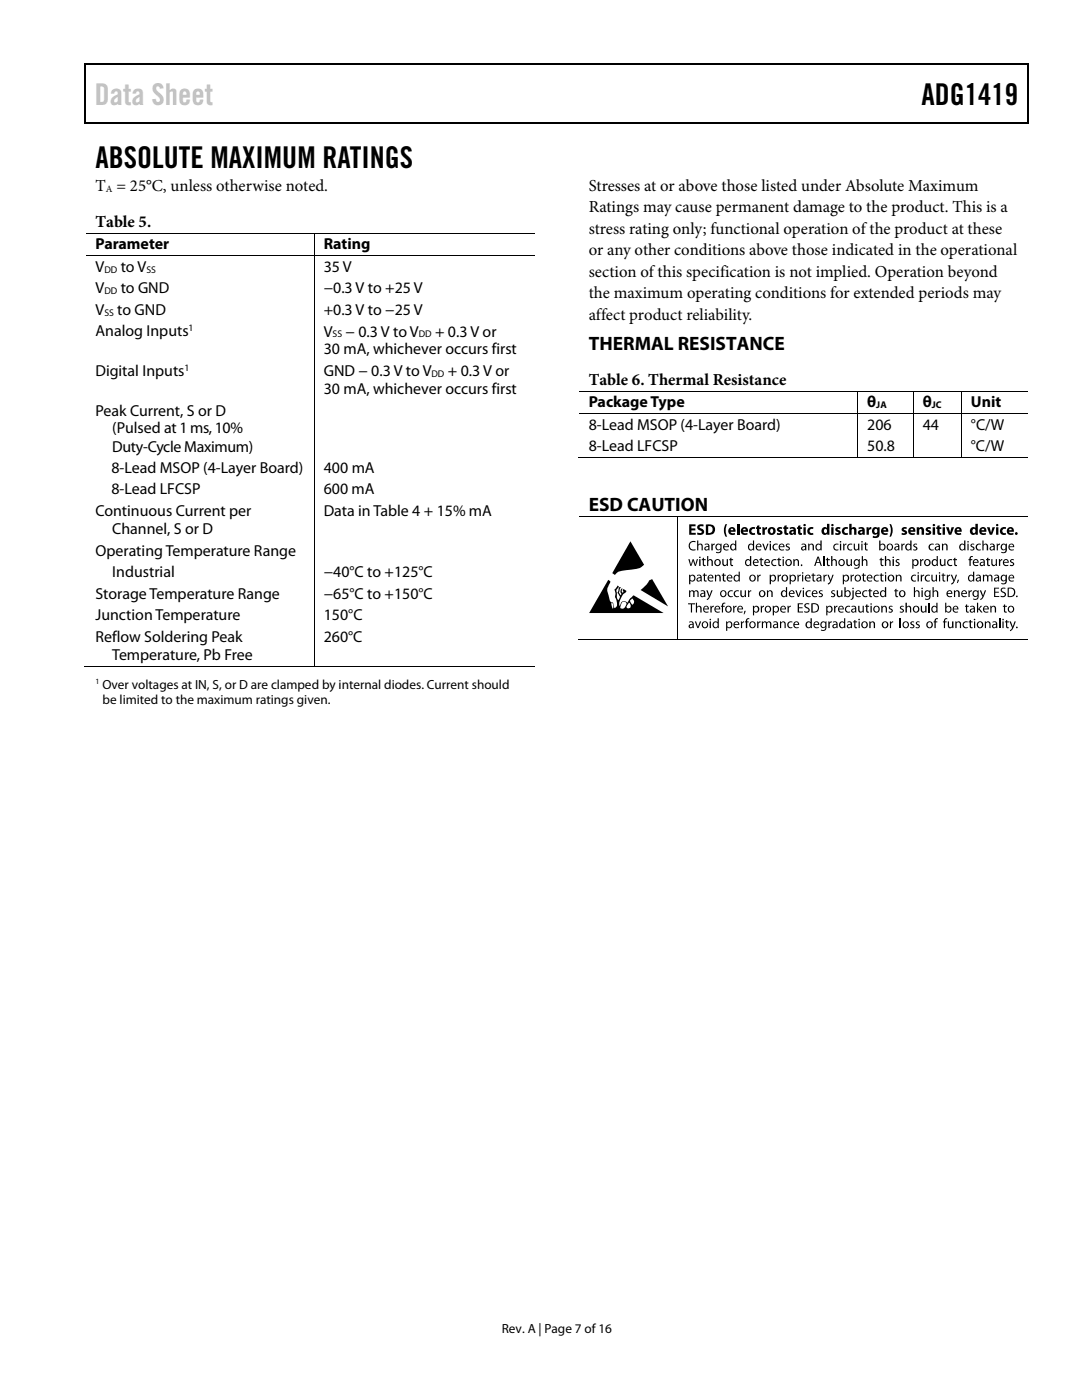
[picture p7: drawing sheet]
<svg xmlns="http://www.w3.org/2000/svg" width="216mm" height="279mm" viewBox="0 0 216 279" stroke-linecap="round" stroke-linejoin="round" font-family="sans-serif">
<defs><g id="words">
<text font-size="6" fill="#c0c0c0" x="18.9" y="21">Data Sheet</text>
<g font-size="6">
<text x="183.9" y="21">ADG1419</text>
<text x="19" y="33.6">ABSOLUTE MAXIMUM RATINGS</text>
</g>
<g font-size="3.9">
<text x="117.5" y="69.9">THERMAL RESISTANCE</text>
<text x="117.5" y="102">ESD CAUTION</text>
</g>
<g font-size="3.3">
<text x="19" y="38.1">T = 25°C, unless otherwise noted.</text>
<text x="117.5" y="38.1">Stresses at or above those listed under Absolute Maximum</text>
<text x="19" y="45.2">Table 5.</text>
<text x="117.5" y="42.4">Ratings may cause permanent damage to the product. This is a</text>
<text x="117.5" y="46.7">stress rating only; functional operation of the product at these</text>
<text x="117.5" y="50.9">or any other conditions above those indicated in the operational</text>
<text x="117.5" y="55.2">section of this specification is not implied. Operation beyond</text>
<text x="117.5" y="59.5">the maximum operating conditions for extended periods may</text>
<text x="117.5" y="63.8">affect product reliability.</text>
<text x="117.5" y="76.8">Table 6. Thermal Resistance</text>
</g>
<g font-size="3.2">
<text x="19" y="49.8">Parameter</text>
<text x="64.6" y="49.8">Rating</text>
<text x="19" y="54.3">V</text>
<text x="19" y="58.5">V</text>
<text x="24.1" y="54.3">to V</text>
<text x="24.1" y="58.5">to GND</text>
<text x="64.6" y="54.3">35 V</text>
<text x="64.6" y="58.5">−0.3 V to +25 V</text>
<text x="19" y="62.8">V</text>
<text x="23.4" y="62.8">to GND</text>
<text x="64.6" y="62.8">+0.3 V to −25 V</text>
<text x="19" y="67.1">Analog Inputs</text>
<text x="64.6" y="67.2">V</text>
<text x="64.6" y="70.7">30 mA, whichever occurs first</text>
<text x="69" y="67.2">− 0.3 V to V</text>
<text x="86.8" y="67.2">+ 0.3 V or</text>
<text x="19" y="75">Digital Inputs</text>
<text x="64.6" y="75">GND − 0.3 V to V</text>
<text x="89.4" y="75">+ 0.3 V or</text>
<text x="19" y="82.9">Peak Current, S or D</text>
<text x="64.6" y="78.6">30 mA, whichever occurs first</text>
<text x="117.5" y="81.3">Package Type</text>
<text x="173.1" y="81.3">θ</text>
<text x="184.1" y="81.3">θ</text>
<text x="193.7" y="81.3">Unit</text>
<text x="22.4" y="86.5">(Pulsed at 1 ms, 10%</text>
<text x="117.5" y="85.8">8-Lead MSOP (4-Layer Board)</text>
<text x="173.1" y="85.8">206</text>
<text x="184.1" y="85.8">44</text>
<text x="193.7" y="85.8">°C/W</text>
<text x="22.2" y="94.4">8-Lead MSOP (4-Layer Board)</text>
<text x="22.4" y="90.1">Duty-Cycle Maximum)</text>
<text x="64.6" y="94.4">400 mA</text>
<text x="117.5" y="90.1">8-Lead LFCSP</text>
<text x="173.1" y="90.1">50.8</text>
<text x="193.7" y="90.1">°C/W</text>
<text x="22.2" y="98.7">8-Lead LFCSP</text>
<text x="64.6" y="98.7">600 mA</text>
<text x="19" y="103">Continuous Current per</text>
<text x="22.4" y="106.6">Channel, S or D</text>
<text x="64.6" y="103">Data in Table 4 + 15% mA</text>
<text x="19" y="110.9">Operating Temperature Range</text>
<text x="19" y="119.5">Storage Temperature Range</text>
<text x="22.4" y="115.2">Industrial</text>
<text x="64.6" y="115.2">−40°C to +125°C</text>
<text x="64.6" y="119.5">−65°C to +150°C</text>
<text x="19" y="123.8">Junction Temperature</text>
<text x="64.6" y="123.8">150°C</text>
<text x="19" y="128.1">Reflow Soldering Peak</text>
<text x="22.4" y="131.7">Temperature, Pb Free</text>
<text x="64.6" y="128.1">260°C</text>
</g>
<g font-size="2.6">
<text x="20.4" y="137.5">Over voltages at IN, S, or D are clamped by internal diodes. Current should</text>
<text x="20.4" y="140.4">be limited to the maximum ratings given.</text>
<text x="100.1" y="266">Rev. A | Page 7 of 16</text>
</g>
<g font-size="1.9">
<text x="21.1" y="38.3">A</text>
<text x="20.8" y="54.4">DD</text>
<text x="20.8" y="58.7">DD</text>
<text x="29.2" y="54.4">SS</text>
<text x="20.8" y="63">SS</text>
<text x="37.6" y="66.1">1</text>
<text x="66.4" y="67.3">SS</text>
<text x="83.6" y="67.3">DD</text>
<text x="36.8" y="74">1</text>
<text x="86.1" y="75.2">DD</text>
<text x="174.9" y="81.5">JA</text>
<text x="185.9" y="81.5">JC</text>
</g>
<text font-size="1.6" x="19" y="136.6">1</text>
</g></defs>
<g fill="#000">
<path d="M16.9 12.7h.2v1h-.2zM205.1 12.7h.2v1h-.2zM205.1 12.7h.2v.3h-.2zM82.3 24.4h.2v.3h-.2zM205.1 24.4h.2v.3h-.2zM125.8 108.1l2.7 4.6-.2 .2a3.8 3.8 0 0 1-2.8 .8l-.6 .1a2.23 2.23 0 0 0-2.2 .9l-.5-.3zM137.5 117.8h.2v.2a.47 .47 0 0 1 .8 0l.5-.2 .3 .2 .1 1.1h-.2l-.1-.9-.2-.2-.3 .3v.8h-.3v-.9l-.3-.2-.2 .2-.1 .9h-.2zM137.4 111.6h.2l.3 1.1 .3-1.1h.2l.3 1.1 .3-1.1h.3l-.4 1.3h-.3l-.3-1-.3 1h-.2zM137.5 104.6h1.3v.4h-.8v.5h.7v.4h-.7v.4h.8v.4h-1.3zM137.7 108.2l.7-.2h.4l-.1 .2a.76 .76 0 0 0-1.1 .7 .76 .76 0 0 0 1.2 .7v.2a.98 .98 0 0 1-1.2-.3 .98 .98 0 0 1 .1-1.3zM139.1 107.9h.2v.8l.3-.2h.4a1.49 1.49 0 0 1 .2 1.3h-.2v-.9a.33 .33 0 0 0-.4-.2 .33 .33 0 0 0-.3 .3v.8h-.2zM139.3 104.8l.6-.2 .5 .1-.1 .4h-.7l.1 .3a.72 .72 0 0 1 .8 .9 .72 .72 0 0 1-1.1 .4l-.3-.1 .1-.3 .7 .1 .1-.2-.1-.2a.69 .69 0 0 1-.7-.4 .69 .69 0 0 1 .1-.8z"/>
<path d="M140.2 111.4l.3-.1v.3h.3v.2h-.3v.9l.3 .1v.1l-.4 .1-.2-.3v-.9h-.2v-.2h.2zM140.4 114.5l.3-.1v.3h.3v.2h-.3v.9l.3 .1-.1 .2-.3-.1-.1-.2-.1-.9h-.2v-.2h.2zM141.1 111h.2v.8l.3-.2h.4a1.41 1.41 0 0 1 .2 1.3h-.2v-.9l-.3-.2-.4 .3v.8h-.2zM140.9 117.8h.3l.4 1.1 .3-1.1h.3l-.2 .6a2.19 2.19 0 0 1-.9 1.4l-.1-.3 .4-.4zM141.9 108.5h.3v.3l.4-.3v.2l-.2 .1-.2 .2v.8h-.3zM142.6 114.7h.3v.2l.1-.1a.5 .5 0 0 1 .7 .1l.1 1.1h-.2l-.1-.9-.2-.2-.4 .2v.9h-.2zM144.2 114.5l.3-.1v.3h.3v.2h-.3v.9l.3 .1v.1h-.4l-.1-.2-.1-.9h-.2v-.2h.2zM144.8 104.6h.3a2.78 2.78 0 0 0 0 2.5h-.3a2.3 2.3 0 0 1 0-2.5zM144.1 111.6h.3v1l.3 .2 .3-.3v-.9h.2v1.3h-.2v-.2l-.1 .1a.46 .46 0 0 1-.7 0zM145.7 111.4l.2-.1v.3h.4v.2h-.4l.1 .9 .3 .1v.1l-.4 .1-.2-.3v-.9h-.2zM145.4 118l.5-.2 .3 .1v.1a.51 .51 0 0 0-.8 .5 .51 .51 0 0 0 .8 .4v.2a.7 .7 0 0 1-.9-.2 .7 .7 0 0 1 .1-.9zM147 104.5h.5v2.2h-.5z"/>
<path d="M146.6 118l.5-.2 .3 .1v.1a.51 .51 0 0 0-.8 .5 .51 .51 0 0 0 .8 .4v.2a.71 .71 0 0 1-.9-.2 .71 .71 0 0 1 .1-.9zM147.7 117.8h.3v1l.3 .2 .3-.3v-.9h.2l.1 1.3h-.2l-.1-.2-.1 .1a.47 .47 0 0 1-.7 0zM149.2 117.8h.3v.3l.4-.3v.2l-.2 .1-.2 .2v.8h-.2zM149.7 105.4l.8-.2h.2l-.1 .4a.45 .45 0 0 0-.7 .4 .45 .45 0 0 0 .7 .3l.1 .4a.81 .81 0 0 1-1.1-.2 .81 .81 0 0 1 .1-1.1zM151.1 114.7h.2v.3l.5-.3v.2l-.3 .1-.2 .3v.7h-.2zM151 104.9l.5-.1v.4h.3v.4h-.3l.1 .7 .2 .1v.3a.51 .51 0 0 1-.5 0 .51 .51 0 0 1-.3-.5v-.6h-.1v-.4h.1zM151.7 111.4l.3-.1v.3h.3v.2h-.3v.9l.3 .1v.1l-.2 .1a.36 .36 0 0 1-.4-.5v-.7h-.2v-.2h.2zM152.1 105.2h.4v.3l.3-.3h.3v.4l-.3 .1-.2 .2v.8h-.5zM152.1 108.5h.3l.3 1.1 .4-1.1h.3l-.6 1.3h-.2zM153 117.8h.2v.2l.1-.1a.51 .51 0 0 1 .8 .1l.1 1.1h-.3v-.9l-.3-.2-.3 .3v.8h-.3zM154.1 111.8l.5-.2h.3v.2a.5 .5 0 0 0-.8 .5 .5 .5 0 0 0 .8 .4v.2a.71 .71 0 0 1-.9-.2 .71 .71 0 0 1 .1-.9zM155.2 105.3l.4-.1 .5 .1-.1 .3-.5-.1v.2a.53 .53 0 0 1 .6 .6 .53 .53 0 0 1-.6 .5l-.5-.1 .1-.4 .5 .1v-.2h-.2a.47 .47 0 0 1-.4-.4 .47 .47 0 0 1 .2-.5z"/>
<path d="M155.2 114.7h.2v.3l.4-.3v.2l-.2 .1-.2 .2v.8h-.2zM154.3 108.7l.6-.2h.3v.2a.51 .51 0 0 0-.8 .5 .51 .51 0 0 0 .8 .4v.2a.71 .71 0 0 1-.9-.2 .71 .71 0 0 1 0-.9zM155.3 111.4l.2-.1v.3h.4v.2h-.4l.1 .9 .3 .1-.1 .2h-.3l-.2-.3v-.9h-.2v-.2h.2zM156.8 108.7l.4-.2 .4 .1-.1 .1h-.4v.3l.2 .1a.41 .41 0 0 1 .3 .3 .41 .41 0 0 1-.2 .4h-.7l.1-.2h.5v-.2l-.2-.2a.39 .39 0 0 1-.3-.5zM156.5 104.9l.5-.1v.4h.3v.4h-.3v.7l.3 .1v.3a.51 .51 0 0 1-.6 0 .51 .51 0 0 1-.2-.5v-.6h-.2v-.4h.2zM158.3 111.6h.2v.2l.1-.1a.45 .45 0 0 1 .7 .1l.1 1.1h-.2v-.9l-.3-.2-.3 .3v.8h-.3zM158.7 117.8h.3l.3 1.1 .4-1.1h.3l-.6 1.3h-.2zM159.1 114.7h.2v.3l.5-.3v.2l-.3 .1-.1 .2v.8h-.3zM159.2 104.9l.5-.1v.4h.3v.4h-.3v.7l.3 .1v.3a.49 .49 0 0 1-.5 0 .49 .49 0 0 1-.3-.5v-.6h-.2v-.4h.2zM159.8 112.7h.3v.2h-.3zM161.2 108.5h.3v.2l.1-.1a.5 .5 0 0 1 .7 .1l.1 1.1h-.2l-.1-.9-.3-.2-.3 .2v.9h-.2zM160.9 118l.6-.2 .3 .1-.1 .1a.5 .5 0 0 0-.7 .5 .5 .5 0 0 0 .7 .4l.1 .2a.71 .71 0 0 1-1-.2 .71 .71 0 0 1 .1-.9z"/>
<path d="M161.3 105.4l.8-.2h.2l-.1 .4a.45 .45 0 0 0-.7 .4 .45 .45 0 0 0 .7 .3l.1 .4a.82 .82 0 0 1-1-.2 .82 .82 0 0 1 0-1.1zM161.9 114.7h.2v-.2l.3-.1v.3h.3v.2h-.3v.9l.3 .1v.1h-.5l-.1-1.1h-.2zM163.4 118l.4-.2 .3 .1v.1h-.4v.3a.47 .47 0 0 1 .5 .5 .47 .47 0 0 1-.7 .4l-.2-.1 .1-.2a.36 .36 0 0 0 .6-.1l-.3-.2a.39 .39 0 0 1-.3-.6zM164.3 111h.2v1.9h-.2zM164.3 114.7h.2v.3l.5-.3v.2l-.3 .1-.1 .2-.1 .8h-.2zM165 111.4l.2-.1v.3h.4v.2h-.4l.1 .9 .3 .1v.1l-.4 .1-.2-.3v-.9h-.2v-.2h.2zM165.1 114.7h.3l.4 1.1 .3-1.1h.2l-.2 .6a2.1 2.1 0 0 1-.9 1.4v-.2a.47 .47 0 0 0 .4-.6zM165.8 111h.3v.8l.3-.2h.3a1.49 1.49 0 0 1 .3 1.3h-.2l-.1-.9-.3-.2-.3 .2v.9h-.3zM165.9 118l.4-.2 .3 .1-.1 .1h-.4v.3l.2 .1a.41 .41 0 0 1 .4 .3 .41 .41 0 0 1-.3 .4l-.4 .1-.2-.1 .1-.2a.34 .34 0 0 0 .5-.1l-.2-.2a.39 .39 0 0 1-.3-.6zM166.8 105.3l.5-.1 .4 .1-.1 .3-.4-.1v.2a.55 .55 0 0 1 .6 .7 .55 .55 0 0 1-.9 .4l-.3-.1 .1-.4 .6 .1v-.2h-.2a.47 .47 0 0 1-.4-.4 .47 .47 0 0 1 .1-.5zM166.5 108.7l.5-.2h.3v.2a.51 .51 0 0 0-.8 .5 .51 .51 0 0 0 .8 .4v.2a.7 .7 0 0 1-.9-.2 .7 .7 0 0 1 .1-.9zM167 117.8h.2v1l.3 .2 .3-.3 .1-.9h.2v1.3h-.2v-.2l-.1 .1a.47 .47 0 0 1-.8 0z"/>
<path d="M168.2 108.5h.2l.1 .3 .4-.3v.2l-.2 .1-.2 .2v.8h-.2zM168.2 105.4l.3-.2h.5h.2l-.1 .4a.45 .45 0 0 0-.7 .4 .45 .45 0 0 0 .7 .3l.1 .4a.82 .82 0 0 1-1-.2 .82 .82 0 0 1 0-1.1zM169.5 104.5h.4v.9a.55 .55 0 0 1 .7-.2 .55 .55 0 0 1 .3 .7v.8h-.5v-1l-.2-.1-.3 .2v.9h-.4zM169.7 114.7h.2v.3l.5-.3v.2l-.3 .1-.1 .2v.8h-.3zM168.9 111.6h.2l.1 1 .2 .2 .4-.3v-.9h.2v1.3h-.2v-.2l-.1 .1a.46 .46 0 0 1-.8 0zM169.2 108.7l.5-.2h.4l-.1 .2a.5 .5 0 0 0-.7 .5 .5 .5 0 0 0 .7 .4l.1 .2a.7 .7 0 0 1-1-.2 .7 .7 0 0 1 .1-.9zM170.3 108.5h.3v1l.3 .2 .3-.3v-.9h.3v1.3h-.2l-.1-.2-.1 .1a.46 .46 0 0 1-.7 0zM172 111h.2v.8l.3-.2h.3a1.54 1.54 0 0 1 .3 1.3h-.3v-.9a.33 .33 0 0 0-.4-.2 .33 .33 0 0 0-.2 .3v.8h-.2zM172.2 114.5l.2-.1v.3h.4v.2h-.4v.9l.3 .1 .1 .1-.2 .1a.35 .35 0 0 1-.4-.5v-.7h-.2v-.2h.2zM172.4 108.5h.2v-.2l.2-.1v.3h.4v.2h-.4l.1 .9 .2 .1v.1h-.4l-.1-1.1h-.2zM172.9 105.2h.4v.3l.3-.3h.3v.4l-.3 .1-.2 .2v.8h-.5zM172.2 118l.5-.2 .4 .1-.1 .1a.51 .51 0 0 0-.7 .5 .51 .51 0 0 0 .7 .4l.1 .2a.71 .71 0 0 1-1-.2 .71 .71 0 0 1 .1-.9z"/>
<path d="M173.4 117.6l.3-.1v.3h.3v.2h-.3v.9l.3 .1-.1 .2h-.3l-.1-.3-.1-.9h-.2v-.2h.2zM174.5 114.9l.5-.2h.4l-.1 .2a.51 .51 0 0 0-.8 .5 .51 .51 0 0 0 .8 .4v.2a.7 .7 0 0 1-.9-.2 .7 .7 0 0 1 .1-.9zM175.7 111.4l.2-.1v.3h.4v.2h-.4l.1 .9 .3 .1v.1l-.4 .1-.2-.3v-.9h-.2zM175.7 114.5l.3-.1v.3h.3v.2h-.3v.7v.2l.3 .1-.1 .2-.3-.1-.2-.2v-.9h-.2v-.2h.2zM176.6 111h.2v.8l.3-.2h.4a1.51 1.51 0 0 1 .2 1.3h-.2v-.9l-.4-.2-.3 .2v.9h-.2zM177.5 104.6h.2a2.29 2.29 0 0 1 .1 2.5h-.3a2.78 2.78 0 0 0 0-2.5zM178.8 111.8a.5 .5 0 0 1 .7-.1l-.1 .1h-.4v.3l.2 .1a.41 .41 0 0 1 .3 .3 .41 .41 0 0 1-.2 .4h-.6v-.2h.5v-.2l-.2-.1a.39 .39 0 0 1-.2-.6zM178.7 114.7h.2l.1 .2 .1-.1a.51 .51 0 0 1 .7 .1l.1 1.1h-.3v-.9l-.3-.2-.3 .3v.8h-.2zM178.6 117.6l.3-.1v.3h.3v.2h-.3v.9l.3 .1-.1 .2h-.3l-.1-.3-.1-.9h-.2v-.2h.2zM179.9 108.5h.2v.3l.4-.3v.2l-.2 .1-.2 .2v.8h-.2zM180.1 105.3l.4-.1 .5 .1-.1 .3-.5-.1v.2a.53 .53 0 0 1 .6 .6 .53 .53 0 0 1-.7 .5l-.4-.1 .1-.4 .3 .1 .3-.1-.5-.3a.43 .43 0 0 1 0-.7zM182.3 108.7l.4-.2 .3 .1-.1 .1h-.4v.3l.2 .1a.41 .41 0 0 1 .4 .3 .41 .41 0 0 1-.3 .4h-.6v-.2h.6v-.2l-.2-.2a.39 .39 0 0 1-.3-.5z"/>
<path d="M182.4 117.2h.2v.8a.51 .51 0 0 1 .8 0l.1 1.1h-.2l-.1-.9-.3-.2-.3 .2v.9h-.2zM182 114.9l.5-.2h.3v.2a.5 .5 0 0 0-.8 .5 .5 .5 0 0 0 .8 .4v.2a.7 .7 0 0 1-.9-.2 .7 .7 0 0 1 .1-.9zM182.9 105.2h.4l.1 .2 .1-.1a.56 .56 0 0 1 .6 0 .56 .56 0 0 1 .3 .6v.8h-.5v-1l-.2-.1-.3 .2v.9h-.5zM183.6 111.6h.2v.3l.2-.3h.3v.2l-.3 .1-.2 .3v.7h-.2zM183.7 114.7h.2l.1 .3 .2-.3h.2v.2l-.2 .1-.2 .2v.8h-.3zM184.9 105.3l.4-.1 .5 .1-.1 .3-.5-.1v.2a.53 .53 0 0 1 .6 .6 .53 .53 0 0 1-.7 .5l-.4-.1 .1-.4 .3 .1 .3-.1-.5-.3a.43 .43 0 0 1 0-.7zM184.7 114.9l.5-.2h.4l-.1 .2a.51 .51 0 0 0-.7 .5 .51 .51 0 0 0 .7 .4l.1 .2a.71 .71 0 0 1-1-.2 .71 .71 0 0 1 .1-.9zM186.1 117.2h.2v.8l.3-.2h.3a1.42 1.42 0 0 1 .3 1.3h-.2l-.1-.9-.2-.2-.4 .3v.8h-.2zM185.5 108.7l.5-.2h.3v.2a.5 .5 0 0 0-.8 .5 .5 .5 0 0 0 .8 .4v.2a.71 .71 0 0 1-.9-.2 .71 .71 0 0 1 .1-.9zM185.8 114.7h.3v1a.33 .33 0 0 0 .4 .2 .33 .33 0 0 0 .2-.4v-.8h.3v1.3h-.2v-.2l-.1 .1a.47 .47 0 0 1-.8 0zM187 104.9l.5-.1v.4h.3v.4h-.3v.7l.3 .1v.3a.49 .49 0 0 1-.5 0 .49 .49 0 0 1-.3-.5v-.6h-.2v-.4h.2zM187.9 108.5h.3v.2l.1-.1a.49 .49 0 0 1 .7 .1l.1 1.1h-.3v-.9l-.3-.2-.3 .3v.8h-.2z"/>
<path d="M188.1 114.5l.2-.1v.3h.3v.2h-.3v.9l.3 .1v.1h-.3l-.2-.2v-.9h-.2zM187.5 111.6h.3v1l.3 .2 .3-.3v-.9h.3v1.3h-.3v-.2l-.1 .1a.45 .45 0 0 1-.7 0zM188.9 114.7h.2v.3l.5-.3v.2l-.2 .1-.2 .2v.8h-.3zM188.8 105.2h.5l.3 1.1 .3-1.1h.5l-.6 1.5h-.5zM189.7 114.7h.3l.4 1.1 .3-1.1h.3l-.2 .6a2.1 2.1 0 0 1-1 1.4v-.2a.47 .47 0 0 0 .4-.6zM189.2 111.8l.5-.2h.3l-.1 .2a.5 .5 0 0 0-.7 .5 .5 .5 0 0 0 .8 .4v.2a.71 .71 0 0 1-.9-.2 .71 .71 0 0 1 .1-.9zM190.3 117.8h.2l.1 .2 .1-.1a.5 .5 0 0 1 .7 .1l.1 1.1h-.3v-.9l-.3-.2-.3 .3v.8h-.2zM190.4 111.4l.2-.1v.3h.4v.2h-.4l.1 .9 .2 .1 .1 .1-.2 .1a.36 .36 0 0 1-.4-.5v-.7h-.2v-.2h.2zM191.1 115.7h.3l-.3 .7h-.2zM193.3 117.8h.1l.1 .3 .4-.3v.2l-.2 .1-.2 .2v.8h-.2zM193.6 111.1l.5-.1v.2h-.3l-.1 .1v.3h.3v.2h-.3v1.1h-.3v-1.1h-.1v-.2h.1zM193.7 108.7l.4-.2 .3 .1v.1h-.5v.3l.2 .1a.42 .42 0 0 1 .3 .3 .42 .42 0 0 1-.2 .4h-.6l.1-.2h.5v-.2l-.2-.2a.39 .39 0 0 1-.3-.5z"/>
<path d="M194.9 108.7l.5-.2h.3v.2a.5 .5 0 0 0-.8 .5 .5 .5 0 0 0 .8 .4v.2a.71 .71 0 0 1-.9-.2 .71 .71 0 0 1 .1-.9zM195.5 117.8h.3l.4 1.1 .3-1.1h.3l-.2 .6a2.08 2.08 0 0 1-1 1.4v-.3l.4-.4zM196 107.9h.3v.8a.5 .5 0 0 1 .8 0l.1 1.1h-.3v-.9l-.3-.2-.3 .3v.8h-.3zM196.1 114.7h.2v.2a.47 .47 0 0 1 .9 0l.4-.2 .4 .2v1.1h-.2v-.9l-.3-.2-.3 .2v.9h-.2l-.1-.9-.2-.2-.3 .3v.8h-.3zM197 111.4l.2-.1v.3h.3v.2h-.3v.9l.3 .1v.1l-.2 .1a.36 .36 0 0 1-.3-.5v-.7h-.3v-.2h.3zM196.9 105.2h.6l.3 1.1 .2-1.1h.5l-.5 1.5h-.5zM198.9 108.5h.2v.3l.4-.3v.2l-.2 .1-.2 .2v.8h-.2zM197.8 111.6h.2l.1 1 .3 .2 .3-.3v-.9h.2v1.3h-.2v-.2l-.1 .1a.46 .46 0 0 1-.7 0zM198.4 117.3h.9v.2h-.7v.6h.7v.2h-.7v.7h.8v.1h-1zM199.3 111.6h.2l.1 .3 .4-.3v.2l-.2 .1-.2 .3v.7h-.3zM199.7 117.5a.74 .74 0 0 1 .9-.2v.2h-.4l-.3 .1 .2 .4a.64 .64 0 0 1 .6 .9 .64 .64 0 0 1-1.1 .2l.1-.2a.39 .39 0 0 0 .6 0 .39 .39 0 0 0-.2-.6 .54 .54 0 0 1-.4-.8zM199.7 105.4l.3-.2h.6h.1v.4a.45 .45 0 0 0-.7 .4 .45 .45 0 0 0 .7 .3v.4a.82 .82 0 0 1-1-.2 .82 .82 0 0 1 0-1.1z"/>
<path d="M201.6 111.8a.55 .55 0 0 1 .7-.1v.1h-.5v.3a.48 .48 0 0 1 .6 .5 .48 .48 0 0 1-.7 .4l-.2-.1v-.2l.4 .1 .2-.2-.5-.5zM129.5 115.9l.6-.4 3.2 5.5-5.5-3.2 1.2-1.1zM137.3 120.4h1.4v.2h-.6v1.6h-.2v-1.6h-.6zM138.9 120.3h.2v.8a.5 .5 0 0 1 .8 0l.1 1.1h-.3v-.9l-.3-.2-.3 .3v.8h-.2zM138.6 124h.3l.4 1.1 .4-1.1h.2l-.5 1.3h-.3zM141.8 120.9h.1l.1 .3 .2-.3h.2v.2l-.2 .1-.2 .2v.8h-.2zM144.2 120.4l.5-.1v.2l-.4 .2v.2h.3v.2h-.3v1.1h-.3v-1.1h-.2v-.2h.2zM146.3 120.9h.2v.3l.5-.3v.2l-.5 .3v.8h-.2zM147.8 124h.2l.1 .3 .4-.3v.2l-.2 .1-.2 .2v.8h-.3zM148.5 121.9h.3l-.3 .7h-.1zM149 123.5l.5-.1v.2l-.2-.1-.2 .3v.2h.3v.2h-.3v1.1h-.3v-1.1h-.1v-.2h.1zM151.1 124h.2v.3l.5-.3v.2l-.3 .1-.2 .2v.8h-.2z"/>
<path d="M151.8 120.9h.2v.3l.4-.3v.2l-.4 .3v.8h-.2zM152 124h.2v.2l.3-.2h.3l.2 .2 .3-.2h.4l.2 .6v.7h-.2l-.1-.9-.2-.2-.3 .2v.9h-.3v-.9a.3 .3 0 0 0-.3-.2 .3 .3 0 0 0-.2 .3v.8h-.3zM155.6 124h.3v.2l.1-.1a.5 .5 0 0 1 .7 .1l.1 1.1h-.3v-.7a.34 .34 0 0 0-.3-.4 .34 .34 0 0 0-.3 .3v.8h-.3zM157.1 120.9h.3v.3l.4-.3v.2l-.2 .1-.2 .2v.8h-.3zM157.3 124.2l.5-.2 .3 .1v.1a.5 .5 0 0 0-.8 .5 .5 .5 0 0 0 .8 .4v.2a.7 .7 0 0 1-.9-.2 .7 .7 0 0 1 .1-.9zM159.2 120.4h1v.2h-.8v.6h.7v.2h-.7v.6h.8v.2h-1zM160.6 120.6a.82 .82 0 0 1 .9-.1l-.1 .2-.1-.1a.4 .4 0 0 0-.6 .2l.2 .3a.64 .64 0 0 1 .6 .9 .64 .64 0 0 1-1.1 .2l.1-.2a.41 .41 0 0 0 .6 .1 .41 .41 0 0 0 .1-.6l-.2-.1a.55 .55 0 0 1-.4-.8zM165.3 124h.2v.3l.5-.3v.2l-.3 .1-.2 .3v.7h-.2zM166.4 120.9h.2l.1 .3 .4-.3v.2l-.2 .1-.2 .2v.8h-.3zM168.8 121.1l.5-.2h.4l-.1 .2a.51 .51 0 0 0-.8 .5 .51 .51 0 0 0 .8 .4l.1 .2a.7 .7 0 0 1-1-.2 .7 .7 0 0 1 .1-.9zM170.5 123.8l.2-.1v.3h.3v.2h-.3v.9l.3 .1-.1 .2h-.2l-.2-.3v-.9h-.3v-.2h.3zM171.2 120.9h.3v1l.3 .2 .3-.3v-.9h.3v1.3h-.2l-.1-.2v.1a.47 .47 0 0 1-.8 0z"/>
<path d="M172.8 120.7l.3-.1v.3h.3v.2h-.3v.9l.3 .1v.1l-.4 .1-.1-.3-.1-.9h-.2zM173.4 124h.3v.2l.1-.1a.49 .49 0 0 1 .7 .1l.1 1.1h-.3v-.9l-.2-.2-.4 .3v.8h-.2zM175.8 120.9h.3v.2l.1-.1a.47 .47 0 0 1 .7 .1l.1 1.1h-.3l-.1-1.1a.34 .34 0 0 0-.5 .4v.7h-.2zM177.4 121.1l.4-.2 .3 .1v.1a.28 .28 0 0 0-.5 .2l.2 .2a.4 .4 0 0 1 .3 .3 .4 .4 0 0 1-.2 .4h-.6l.1-.2 .3 .1 .2-.2-.5-.5zM177.6 124h.2v.3l.4-.3v.2l-.2 .1-.2 .2v.8h-.2zM179.5 123.4h.3v1.9h-.3zM179.6 121.1l.4-.2 .3 .1v.1h-.5l.1 .3 .1 .1a.4 .4 0 0 1 .4 .3 .4 .4 0 0 1-.2 .4h-.7l.1-.2 .3 .1 .2-.2-.5-.5zM180.7 120.3h.3v.8l.4-.2 .3 .2 .1 1.1h-.2v-.9l-.3-.2-.3 .2v.9h-.3zM181.7 124.2l.4-.2 .3 .1v.1h-.5v.3a.48 .48 0 0 1 .6 .5 .48 .48 0 0 1-.7 .4l-.2-.1 .1-.2 .3 .1 .2-.2-.5-.5zM182.8 124.2l.4-.2 .3 .1v.1h-.5v.3l.2 .1a.42 .42 0 0 1 .3 .3 .42 .42 0 0 1-.2 .4h-.6l.1-.2 .3 .1 .2-.2-.5-.5zM183.7 120.9h.3v1l.3 .2 .3-.3v-.9h.3v1.3h-.2l-.1-.2-.1 .1a.48 .48 0 0 1-.7 0zM185.3 120.3h.2v1.9h-.2z"/>
<path d="M186.6 123.5l.6-.1-.1 .2-.1-.1-.3 .3v.2h.3v.2h-.3v1.1h-.2v-1.1h-.2v-.2h.2zM188.5 123.5l.5-.1v.2l-.2-.1-.2 .3v.2h.3v.2h-.3v1.1h-.3v-1.1h-.1v-.2h.1zM189.1 124h.3v1l.3 .2 .3-.3v-.9h.2v1.3h-.2v-.2l-.1 .2a.45 .45 0 0 1-.7-.1zM190.6 124h.2l.1 .2 .1-.1a.49 .49 0 0 1 .7 .1l.1 1.1h-.3v-.9l-.3-.2-.3 .2v.9h-.3zM192.7 120.7l.3-.1v.3h.3v.2h-.3v.9l.3 .1v.1l-.4 .1-.1-.3-.1-.9h-.1zM192.3 124.2l.5-.2 .3 .1v.1a.51 .51 0 0 0-.8 .5 .51 .51 0 0 0 .8 .4v.2a.71 .71 0 0 1-.9-.2 .71 .71 0 0 1 .1-.9zM193.5 123.8l.2-.1v.3h.4v.2h-.4l.1 .9 .3 .1v.1l-.2 .1a.35 .35 0 0 1-.4-.5v-.7h-.2v-.2h.2zM194.9 120.3h.3v1.2l.5-.6h.3l-.5 .6 .6 .7h-.4l-.4-.6-.1 .6h-.3zM196.5 124h.2v.2l.1-.1a.49 .49 0 0 1 .8 .1l.1 1.1h-.3v-.9l-.3-.2-.3 .2-.1 .9h-.2zM197.6 120.9h.2v.2l.1-.1a.51 .51 0 0 1 .8 .1l.1 1.1h-.3v-.9l-.3-.2-.4 .3v.8h-.2zM199.4 123.4h.2v1.9h-.2zM200.3 120.7l.3-.1v.3h.3v.2h-.3v.9l.3 .1-.1 .2h-.3l-.2-.3v-.9h-.2v-.2h.2z"/>
<path d="M200.5 124h.2v-.2l.3-.1v.3h.3v.2h-.3v.9l.3 .1v.1h-.5l-.1-1.1h-.2zM201.4 124h.3l.4 1.1 .3-1.1h.3l-.2 .6a2.15 2.15 0 0 1-.9 1.4l-.1-.2 .5-.5z"/>
<path d="M121.4 115.7l-3.8 6.6h14.8l-6-3.5-.7 .7-.5 .8-.2-.2a.72 .72 0 0 0-.8-.1 .72 .72 0 0 0-.4 .7l-.1 .2a2.88 2.88 0 0 1 1.2-2.8l.1-.2-.6-.3v.6l-.2 .2-.1-.4 .1-.5-.1-.1-.2 .3-.1 .5 .2 .4-.2 .2-.3-.6 .2-.8 .2-.1-.2-.2-.5 1.1 .2 .4a.71 .71 0 0 1-.1 1.1l-.2-.3v-1a.82 .82 0 0 1 .3-1.1l.1-.2-.3-.2-.6 .8 .2 .7-.1 .8 .3 .7a1.04 1.04 0 0 1-.4 1.5l-.4-1.2a.79 .79 0 0 1-.7-.9l-.1-.5a2.16 2.16 0 0 1 .3-2.5 .43 .43 0 0 0-.3-.6zM122 120.3h.2l.1 .4 .1 .5-.1 .3zM124.3 120.1a.59 .59 0 0 1 .7 .3 .59 .59 0 0 1-.3 .7 .59 .59 0 0 1-.9 .2l.1-.7zM125.4 120.3a.52 .52 0 0 1 .4 .7 .52 .52 0 0 1-.8 .2zM125.8 119.8l.3-.4a.68 .68 0 0 1 .4 .7 .68 .68 0 0 1-.4 .6l-.4-.7z"/>
<path d="M137.5 114.7h.2v.2a.62 .62 0 0 1 .9-.1 .62 .62 0 0 1 .1 .9 .55 .55 0 0 1-.4 .4 .55 .55 0 0 1-.5-.2v.7h-.3zM137.8 115a.5 .5 0 0 0 0 .6 .5 .5 0 0 0 .5 .2 .5 .5 0 0 0 .2-.6 .5 .5 0 0 0-.5-.3z"/>
<path d="M139.5 111.1h.3v.2h-.3zM139.5 111.6h.3v1.3h-.3z"/>
<path d="M139.1 114.8l.4-.1 .5 .3v1h-.2v-.1a.43 .43 0 0 1-.6 .1 .43 .43 0 0 1 0-.7l.6-.1-.1-.2-.3-.1-.3 .1zM139.3 115.5l-.1 .2a.31 .31 0 0 0 .3 .2 .31 .31 0 0 0 .3-.3v-.2z"/>
<path d="M139.8 117.9l.4-.1 .5 .3 .1 1h-.3v-.1a.43 .43 0 0 1-.7 .1 .43 .43 0 0 1 .1-.7l.6-.1v-.2l-.3-.1-.4 .1zM140 118.6v.3l.3 .1 .2-.3v-.2z"/>
<path d="M140.8 104.7a1.51 1.51 0 0 1 1.8 .6 1.23 1.23 0 0 1-.4 1.2 1.23 1.23 0 0 1-1.2 .2h-.2zM141.3 105v1.4a.71 .71 0 0 0 .9-.7 .71 .71 0 0 0-.9-.7z"/>
<path d="M141.4 114.9a.59 .59 0 0 1 .7-.1 .59 .59 0 0 1 .3 .6h-1a.53 .53 0 0 0 .9 .4v.2a.72 .72 0 0 1-1-.1 .72 .72 0 0 1 .1-1zM141.6 114.9l-.2 .4h.7l-.1-.4z"/>
<path d="M140.6 108.6l.1-.1a.57 .57 0 0 1 .9 .5v.8h-.2v-.1l-.3 .1h-.4a.41 .41 0 0 1 0-.7l.6-.1v-.2a.42 .42 0 0 0-.6 0zM140.9 109.3l-.1 .3 .4 .1 .1-.2v-.3z"/>
<path d="M142.5 112.3a.7 .7 0 0 1 1.4 0 .7 .7 0 0 1-1.4 0zM143 111.8a.49 .49 0 0 0-.2 .7 .49 .49 0 0 0 .6 .2 .49 .49 0 0 0 .2-.6 .49 .49 0 0 0-.6-.3z"/>
<path d="M142.9 108.7l.5-.2 .4 .2v-.2h.2v.4a1.66 1.66 0 0 1-.2 1.4l-.5 .1-.4-.1v-.2l.2 .1a.47 .47 0 0 0 .5-.1 .47 .47 0 0 0 .1-.5 .63 .63 0 0 1-.9 0 .63 .63 0 0 1 .1-.9zM143.2 108.7a.49 .49 0 0 0-.2 .6 .49 .49 0 0 0 .5 .3 .49 .49 0 0 0 .2-.6 .49 .49 0 0 0-.5-.3z"/>
<path d="M143.7 118.5a.69 .69 0 0 1 1.3 0 .69 .69 0 0 1-1.3 0zM143.9 118.5a.47 .47 0 0 0 .9 0 .47 .47 0 0 0-.9 0z"/>
<path d="M144.4 108.7a.57 .57 0 0 1 .8-.2 .57 .57 0 0 1 .2 .7h-.9l.3 .4h.5l.1 .2a.72 .72 0 0 1-1-.2 .72 .72 0 0 1 0-.9zM144.7 108.7l-.2 .3h.7l-.1-.3z"/>
<path d="M145.2 114.9a.58 .58 0 0 1 .7-.1 .58 .58 0 0 1 .3 .6h-1a.51 .51 0 0 0 .3 .5 .51 .51 0 0 0 .6-.1v.2a.72 .72 0 0 1-1-.1 .72 .72 0 0 1 .1-1zM145.4 114.9l-.2 .4h.7l-.1-.4z"/>
<path d="M145.5 105.4a.72 .72 0 0 1 .9-.1 .72 .72 0 0 1 .3 .8h-.9a.53 .53 0 0 0 .8 .2l.1 .3a.84 .84 0 0 1-1.1-.1 .84 .84 0 0 1-.1-1.1zM145.9 105.5l-.1 .3h.5l-.1-.2z"/>
<path d="M145.8 108.7l.5-.2 .4 .2v-.8h.2v1.9h-.2v-.2a.62 .62 0 0 1-.8 .1 .62 .62 0 0 1-.2-.8zM146.1 108.7a.5 .5 0 0 0-.2 .6 .5 .5 0 0 0 .6 .4 .5 .5 0 0 0 .2-.7 .5 .5 0 0 0-.6-.3z"/>
<path d="M146.5 114.9l.5-.2 .4 .2v-.8h.2v1.9h-.2v-.2a.61 .61 0 0 1-.9 .2 .61 .61 0 0 1-.1-.9zM146.8 114.9a.54 .54 0 0 0 .2 1 .49 .49 0 0 0 .4-.6 .49 .49 0 0 0-.6-.4z"/>
<path d="M148 105.4a.72 .72 0 0 1 .9-.1 .72 .72 0 0 1 .3 .8h-.9l.2 .3 .6-.1 .1 .3a.84 .84 0 0 1-1.1 0 .84 .84 0 0 1-.1-1.2zM148.4 105.5l-.1 .3h.5l-.1-.2z"/>
<path d="M148.8 111.8a.52 .52 0 0 1 .8 0v-.8h.3v1.9h-.2v-.2a.61 .61 0 0 1-.9 .2 .61 .61 0 0 1-.1-.9zM149.1 111.8a.49 .49 0 0 0-.2 .6 .49 .49 0 0 0 .5 .3l.2-.2a.46 .46 0 0 0 0-.5 .46 .46 0 0 0-.5-.2z"/>
<path d="M149.5 115.4a.7 .7 0 0 1 1.4 0 .7 .7 0 0 1-1.4 0zM149.9 114.9a.5 .5 0 0 0-.1 .7 .5 .5 0 0 0 .6 .2 .5 .5 0 0 0 .1-.6 .5 .5 0 0 0-.6-.3z"/>
<path d="M150.4 111.8a.58 .58 0 0 1 .7-.1 .58 .58 0 0 1 .3 .6h-.9l.2 .4h.6v.2a.71 .71 0 0 1-1-.2 .71 .71 0 0 1 .1-.9zM150.6 111.8l-.1 .3h.7l-.2-.3z"/>
<path d="M149.4 108.7l.4-.2 .4 .2v-.8h.3v1.9h-.2v-.2a.61 .61 0 0 1-.9 .1 .61 .61 0 0 1-.1-.8zM149.7 108.7a.51 .51 0 0 0-.2 .6 .51 .51 0 0 0 .5 .4 .5 .5 0 0 0 .2-.7 .5 .5 0 0 0-.5-.3z"/>
<path d="M151 108.7a.58 .58 0 0 1 .7-.2 .58 .58 0 0 1 .3 .7h-1l.2 .4h.6l.1 .2a.72 .72 0 0 1-1-.2 .72 .72 0 0 1 .1-.9zM151.2 108.7l-.2 .3h.7l-.1-.3z"/>
<path d="M151.4 118.5a.7 .7 0 0 1 1.4 0 .7 .7 0 0 1-1.4 0zM151.8 118a.5 .5 0 0 0-.1 .7 .5 .5 0 0 0 .6 .2 .57 .57 0 0 0-.2-.9z"/>
<path d="M152.7 111.8a.57 .57 0 0 1 .7-.1 .57 .57 0 0 1 .2 .6h-.9a.52 .52 0 0 0 .8 .4l.1 .2a.72 .72 0 0 1-1-.2 .72 .72 0 0 1 .1-.9zM152.9 111.8l-.2 .3h.7l-.1-.3z"/>
<path d="M153.6 114.7h.2v.2a.62 .62 0 0 1 .9-.1 .62 .62 0 0 1 .1 .9 .55 .55 0 0 1-.4 .4 .55 .55 0 0 1-.6-.2v.7h-.2zM153.9 115a.49 .49 0 0 0 0 .6 .49 .49 0 0 0 .5 .2 .51 .51 0 0 0 .2-.6 .51 .51 0 0 0-.5-.3z"/>
<path d="M153.6 108h.2v.2h-.2zM153.6 108.5h.2v1.3h-.2z"/>
<path d="M153.2 106a.81 .81 0 0 1 1.6 0 .81 .81 0 0 1-1.6 0zM153.8 105.6l-.1 .2a.46 .46 0 0 0 .3 .6 .43 .43 0 0 0 .3-.5 .43 .43 0 0 0-.5-.3z"/>
<path d="M155.5 108.7a.57 .57 0 0 1 .7-.2 .57 .57 0 0 1 .3 .7h-.9l.2 .4h.6l.1 .2a.72 .72 0 0 1-1-.2 .72 .72 0 0 1 0-.9zM155.8 108.7l-.2 .3h.7l-.1-.3z"/>
<path d="M156.1 111.2a.15 .15 0 0 1 .3 0 .15 .15 0 0 1-.3 0zM156.2 111.6h.2v1.3h-.2z"/>
<path d="M155.9 115.4a.7 .7 0 0 1 1.4 0 .7 .7 0 0 1-1.4 0zM156.4 114.9a.5 .5 0 0 0-.2 .7 .5 .5 0 0 0 .6 .2 .5 .5 0 0 0 .2-.6 .5 .5 0 0 0-.6-.3z"/>
<path d="M156 118l.4-.2 .4 .2v-.8h.3v1.9h-.2l-.1-.2a.61 .61 0 0 1-.8 .1 .61 .61 0 0 1-.1-.8zM156.3 118a.51 .51 0 0 0-.2 .6 .51 .51 0 0 0 .5 .4l.2-.3a.46 .46 0 0 0-.1-.5 .46 .46 0 0 0-.4-.2z"/>
<path d="M156.7 112.3a.7 .7 0 0 1 1.4 0 .7 .7 0 0 1-1.4 0zM156.9 112.3a.46 .46 0 0 0 .9 0 .46 .46 0 0 0-.9 0z"/>
<path d="M157.5 114.7h.3v.2a.63 .63 0 0 1 .8 0 .63 .63 0 0 1 .1 .9 .63 .63 0 0 1-.9 .1v.7h-.2zM157.9 115a.45 .45 0 0 0 0 .7 .45 .45 0 0 0 .6-.1 .49 .49 0 0 0 0-.5 .49 .49 0 0 0-.5-.2z"/>
<path d="M157.6 118a.58 .58 0 0 1 .7-.1 .58 .58 0 0 1 .3 .6h-1l.2 .5 .7-.1v.2a.72 .72 0 0 1-1-.1 .72 .72 0 0 1 .1-1zM157.8 118l-.2 .3h.7l-.1-.3z"/>
<path d="M157.6 105.3l.3-.1a.65 .65 0 0 1 .9 .7l.1 .8h-.5v-.1a.5 .5 0 0 1-.7 0 .5 .5 0 0 1 0-.7l.6-.2v-.1l-.2-.1-.5 .1zM158 106.1l.1 .3 .2-.1v-.3z"/>
<path d="M160.1 114.2h.2v.2h-.2zM160 114.7h.3v1.3h-.3z"/>
<path d="M160.2 117.3h.2v.2h-.2zM160.2 117.8h.2v1.3h-.2z"/>
<path d="M160.3 104.8a.25 .25 0 0 1 .5 0 .25 .25 0 0 1-.5 0zM160.3 105.2h.5v1.5h-.5z"/>
<path d="M160.8 114.9a.58 .58 0 0 1 .7-.1 .58 .58 0 0 1 .3 .6h-1l.3 .4h.5l.1 .2a.72 .72 0 0 1-1-.2 .72 .72 0 0 1 .1-.9zM161 114.9l-.2 .4h.7l-.1-.4z"/>
<path d="M159.9 108.6l.5-.1 .4 .3 .1 1h-.2v-.1a.43 .43 0 0 1-.7 .1 .43 .43 0 0 1 0-.7l.6-.1v-.2a.41 .41 0 0 0-.6 0zM160.2 109.3l-.1 .3h.4l.1-.2v-.2z"/>
<path d="M162.1 118a.58 .58 0 0 1 .7-.1 .58 .58 0 0 1 .3 .6h-.9l.2 .5 .6-.1v.2a.71 .71 0 0 1-.9-.1 .71 .71 0 0 1 0-1zM162.4 118l-.2 .3h.7l-.1-.3z"/>
<path d="M163.1 111.1h.3l.6 1.8h-.2l-.2-.5h-.7l-.2 .5h-.2zM163.2 111.3l-.3 .9h.6z"/>
<path d="M163 114.8l.4-.1 .5 .3v1h-.2v-.1a.42 .42 0 0 1-.6 .1 .42 .42 0 0 1 0-.7l.6-.1v-.2a.43 .43 0 0 0-.7 0zM163.2 115.5v.3l.3 .1 .2-.2v-.3z"/>
<path d="M162.9 108.7l.4-.2 .4 .2v-.8h.3v1.9h-.3v-.2a.61 .61 0 0 1-.8 .1 .61 .61 0 0 1-.2-.8zM163.1 108.7a.5 .5 0 0 0-.2 .6 .5 .5 0 0 0 .6 .4l.2-.3a.47 .47 0 0 0-.1-.5 .47 .47 0 0 0-.5-.2z"/>
<path d="M164.1 105.4l.5-.2 .4 .1v-.8h.5v2.2h-.4v-.2a.69 .69 0 0 1-1 .1 .69 .69 0 0 1-.1-.9zM164.5 105.6l-.1 .2a.44 .44 0 0 0 .3 .6 .41 .41 0 0 0 .3-.5 .41 .41 0 0 0-.5-.3z"/>
<path d="M165.9 104.6h.4v.4h-.4zM165.9 105.2h.4v1.5h-.4z"/>
<path d="M167.6 108h.2v.2h-.2zM167.6 108.5h.3v1.3h-.3z"/>
<path d="M167.3 112.3a.69 .69 0 0 1 1.3 0 .69 .69 0 0 1-1.3 0zM167.5 112.3a.46 .46 0 0 0 .9 0 .46 .46 0 0 0-.9 0z"/>
<path d="M168.1 114.7h.3v.2a.63 .63 0 0 1 .9 0 .63 .63 0 0 1 0 .9 .63 .63 0 0 1-.9 .1v.7h-.2zM168.5 115a.45 .45 0 0 0 0 .7 .45 .45 0 0 0 .6-.1 .49 .49 0 0 0 0-.5 .49 .49 0 0 0-.5-.2z"/>
<path d="M168.5 117.2h.2v.8a.61 .61 0 0 1 .9-.1 .61 .61 0 0 1 .1 .9 .56 .56 0 0 1-.4 .4 .56 .56 0 0 1-.6-.3v.2h-.2zM168.8 118.1a.5 .5 0 0 0 0 .6 .5 .5 0 0 0 .5 .2 .5 .5 0 0 0 .2-.6 .5 .5 0 0 0-.5-.3z"/>
<path d="M170.1 117.8h.2v.7a.86 .86 0 0 1-.5 1.2l-.1-.2 .3-.1 .1-.2zM170.1 117.3h.2v.2h-.2z"/>
<path d="M170.8 118a.58 .58 0 0 1 .7-.1 .58 .58 0 0 1 .3 .6h-.9l.2 .5 .6-.1v.2a.72 .72 0 0 1-.9-.1 .72 .72 0 0 1 0-1zM171 118l-.1 .3h.7l-.1-.3z"/>
<path d="M170.5 115.4a.67 .67 0 0 1 1.3 0 .67 .67 0 0 1-1.3 0zM170.9 114.9a.5 .5 0 0 0-.1 .7 .5 .5 0 0 0 .6 .2 .5 .5 0 0 0 .2-.6 .5 .5 0 0 0-.7-.3z"/>
<path d="M170.5 111.8a.51 .51 0 0 1 .8 0l.1-.2h.2v.4a1.68 1.68 0 0 1-.2 1.4l-.5 .1-.5-.1 .1-.2 .2 .1a.48 .48 0 0 0 .5-.1 .48 .48 0 0 0 .1-.5 .6 .6 0 0 1-.8 .1 .6 .6 0 0 1-.1-.8zM170.8 111.8a.48 .48 0 0 0-.2 .6 .48 .48 0 0 0 .5 .3 .47 .47 0 0 0 .2-.6 .47 .47 0 0 0-.5-.3z"/>
<path d="M171.9 108h.2v.2h-.2zM171.9 108.5h.2v1.3h-.2z"/>
<path d="M171.3 105.3l.3-.1a.67 .67 0 0 1 1 .7v.8h-.5v-.1a.5 .5 0 0 1-.8 0 .5 .5 0 0 1 .1-.7l.7-.2-.1-.1-.2-.1-.4 .1zM171.7 106.1v.3h.1l.3-.1v-.3z"/>
<path d="M173.1 114.9a.58 .58 0 0 1 .7-.1 .58 .58 0 0 1 .3 .6h-1a.53 .53 0 0 0 .9 .4v.2a.72 .72 0 0 1-.9-.1 .72 .72 0 0 1 0-1zM173.3 114.9l-.1 .4h.7l-.2-.4z"/>
<path d="M174.4 118a.58 .58 0 0 1 .7-.1 .58 .58 0 0 1 .3 .6h-1l.3 .5 .6-.1v.2a.72 .72 0 0 1-1-.1 .72 .72 0 0 1 .1-1zM174.6 118l-.2 .3h.7l-.1-.3z"/>
<path d="M175.4 107.9h.3v.8a.61 .61 0 0 1 .8-.1 .61 .61 0 0 1 .1 .9 .55 .55 0 0 1-.4 .4 .55 .55 0 0 1-.6-.3v.2h-.2zM175.8 108.8a.5 .5 0 0 0-.1 .6 .5 .5 0 0 0 .6 .2 .55 .55 0 0 0-.2-.9z"/>
<path d="M174.2 105.4a.59 .59 0 0 1 .9 0v-.2h.4v.5a1.82 1.82 0 0 1-.2 1.5l-.4 .2-.6-.1h-.2l.1-.4a.48 .48 0 0 0 .6 .1 .48 .48 0 0 0 .2-.5 .67 .67 0 0 1-.8 0 .67 .67 0 0 1-.2-.8zM174.6 105.6l-.1 .1a.43 .43 0 0 0 .3 .7 .4 .4 0 0 0 .3-.5 .4 .4 0 0 0-.5-.3z"/>
<path d="M176 105.4a.72 .72 0 0 1 .9-.1 .72 .72 0 0 1 .3 .8h-.9a.53 .53 0 0 0 .8 .2v.3a.83 .83 0 0 1-1.1-.1 .83 .83 0 0 1 0-1.1zM176.4 105.5l-.1 .3h.5l-.1-.2z"/>
<path d="M176.6 114.3a.15 .15 0 0 1 .2 0 .15 .15 0 0 1-.2 0zM176.6 114.7h.2v1.3h-.2z"/>
<path d="M175.7 118l.5-.2 .4 .2v-.8h.2v1.9h-.2v-.2a.62 .62 0 0 1-.9 .2 .62 .62 0 0 1-.1-.9zM176 118a.5 .5 0 0 0-.2 .7 .5 .5 0 0 0 .6 .3l.2-.3a.47 .47 0 0 0-.1-.5 .47 .47 0 0 0-.5-.2z"/>
<path d="M176.9 109.2a.68 .68 0 0 1 1.3 0 .68 .68 0 0 1-1.3 0zM177.1 109.2a.47 .47 0 0 0 .9 0 .47 .47 0 0 0-.9 0z"/>
<path d="M177.1 115.4a.7 .7 0 0 1 1.4 0 .7 .7 0 0 1-1.4 0zM177.6 114.9a.5 .5 0 0 0-.2 .7 .5 .5 0 0 0 .6 .2 .5 .5 0 0 0 .2-.6 .5 .5 0 0 0-.6-.3z"/>
<path d="M178.1 111.1h.2v.2h-.2zM178.1 111.6h.3v1.3h-.3z"/>
<path d="M178.5 108.6l.4-.1 .5 .3 .1 1h-.2l-.1-.1a.43 .43 0 0 1-.6 .1 .43 .43 0 0 1 0-.7l.6-.1v-.2a.4 .4 0 0 0-.6 0zM178.8 109.3l-.1 .3 .3 .1 .2-.2v-.3z"/>
<path d="M179.4 118.5a.69 .69 0 0 1 1.3 0 .69 .69 0 0 1-1.3 0zM179.8 118a.5 .5 0 0 0-.2 .7 .5 .5 0 0 0 .6 .2 .57 .57 0 0 0-.2-.9z"/>
<path d="M181.4 105.4a.71 .71 0 0 1 .9-.1 .71 .71 0 0 1 .3 .8h-.9a.55 .55 0 0 0 .8 .2l.1 .3a.83 .83 0 0 1-1.2-.1 .83 .83 0 0 1 0-1.1zM181.8 105.5l-.1 .3h.5l-.1-.2z"/>
<path d="M180.8 108.7l.4-.2 .4 .2v-.8h.3v1.9h-.2v-.2a.61 .61 0 0 1-.9 .1 .61 .61 0 0 1-.1-.8zM181.1 108.7a.5 .5 0 0 0-.2 .6 .5 .5 0 0 0 .5 .4l.2-.3a.47 .47 0 0 0 0-.5 .47 .47 0 0 0-.5-.2z"/>
<path d="M182 111.6h.2v.2a.62 .62 0 0 1 .9-.1 .62 .62 0 0 1 .1 .9 .54 .54 0 0 1-.4 .4 .54 .54 0 0 1-.5-.2v.7h-.3zM182.4 111.9a.44 .44 0 0 0-.1 .7 .44 .44 0 0 0 .7-.1 .47 .47 0 0 0 0-.5 .47 .47 0 0 0-.5-.2z"/>
<path d="M183.1 114.3a.15 .15 0 0 1 .3 0 .15 .15 0 0 1-.3 0zM183.1 114.7h.2v1.3h-.2z"/>
<path d="M183.9 117.4a.15 .15 0 0 1 .3 0 .15 .15 0 0 1-.3 0zM183.9 117.8h.2v1.3h-.2z"/>
<path d="M184.4 112.3a.7 .7 0 0 1 1.4 0 .7 .7 0 0 1-1.4 0zM184.8 111.8a.49 .49 0 0 0-.2 .7 .49 .49 0 0 0 .6 .2 .49 .49 0 0 0 .2-.6 .49 .49 0 0 0-.6-.3z"/>
<path d="M184.6 118l.4-.2 .5 .2v-.2h.2v.4a1.66 1.66 0 0 1-.2 1.4l-.5 .1-.4-.1v-.2l.2 .1a.47 .47 0 0 0 .5-.1 .47 .47 0 0 0 .1-.5 .63 .63 0 0 1-.9 0 .63 .63 0 0 1 .1-.9zM184.9 118a.49 .49 0 0 0-.2 .6 .49 .49 0 0 0 .5 .3 .48 .48 0 0 0 .2-.6 .48 .48 0 0 0-.5-.3z"/>
<path d="M186.2 104.6h.3v.4h-.3zM186.1 105.2h.5v1.5h-.5z"/>
<path d="M186.1 111.8a.53 .53 0 0 1 .8 0v-.8h.2l.1 1.9h-.3v-.2a.61 .61 0 0 1-.8 .2 .61 .61 0 0 1-.2-.9zM186.3 111.8a.49 .49 0 0 0-.2 .6 .49 .49 0 0 0 .6 .3 .49 .49 0 0 0 .2-.6 .49 .49 0 0 0-.6-.3z"/>
<path d="M187.4 114.2h.2v.2h-.2zM187.4 114.7h.2v1.3h-.2z"/>
<path d="M186.6 108.6l.4-.1 .5 .3 .1 1h-.3v-.1a.43 .43 0 0 1-.6 .1 .43 .43 0 0 1 0-.7l.6-.1v-.2l-.3-.2-.3 .2zM186.8 109.3v.3h.4l.1-.2v-.2z"/>
<path d="M188.2 104.6h.3v.4h-.4zM188.1 105.2h.5v1.5h-.5z"/>
<path d="M189 118a.58 .58 0 0 1 .7-.1 .58 .58 0 0 1 .3 .6h-.9l.2 .5 .6-.1 .1 .2a.72 .72 0 0 1-1-.1 .72 .72 0 0 1 0-1zM189.3 118l-.2 .3h.7l-.1-.3z"/>
<path d="M190.6 105.4a.72 .72 0 0 1 1-.1 .72 .72 0 0 1 .3 .8h-1a.54 .54 0 0 0 .8 .2l.1 .3a.83 .83 0 0 1-1.1-.1 .83 .83 0 0 1-.1-1.1zM191 105.5l-.1 .3h.6l-.1-.2z"/>
<path d="M192 118a.58 .58 0 0 1 .7-.1 .58 .58 0 0 1 .3 .6h-1l.2 .5 .6-.1 .1 .2a.72 .72 0 0 1-1-.1 .72 .72 0 0 1 .1-1zM192.2 118l-.2 .3h.7l-.1-.3z"/>
<path d="M191.6 108.7l.4-.2 .4 .2v-.8h.2l.1 1.9h-.3v-.2a.61 .61 0 0 1-.8 .1 .61 .61 0 0 1-.2-.8zM191.8 108.7a.5 .5 0 0 0-.2 .6 .5 .5 0 0 0 .6 .4l.2-.3a.47 .47 0 0 0-.1-.5 .47 .47 0 0 0-.5-.2z"/>
<path d="M193.1 108h.2v.2h-.2zM193 108.5h.3v1.3h-.3z"/>
<path d="M194.3 111.8a.57 .57 0 0 1 .7-.2 .57 .57 0 0 1 .3 .7h-1a.51 .51 0 0 0 .3 .5 .51 .51 0 0 0 .6-.1v.2a.72 .72 0 0 1-1-.2 .72 .72 0 0 1 .1-.9zM194.5 111.8l-.2 .3h.8l-.2-.3z"/>
<path d="M193.3 114.9l.5-.2 .4 .2v-.8h.2v1.9h-.2v-.2a.61 .61 0 0 1-.9 .2 .61 .61 0 0 1-.1-.9zM193.6 114.9a.55 .55 0 0 0 .2 1 .49 .49 0 0 0 .4-.6 .49 .49 0 0 0-.6-.4z"/>
<path d="M193.7 105.4l.5-.2 .4 .1v-.8h.5v2.2h-.4v-.2a.69 .69 0 0 1-1 .1 .69 .69 0 0 1-.1-.9zM194.2 105.6l-.1 .2a.43 .43 0 0 0 .3 .6 .41 .41 0 0 0 .2-.5 .41 .41 0 0 0-.4-.3z"/>
<path d="M194.2 118l.4-.2 .5 .2v-.2h.2v.4a1.66 1.66 0 0 1-.2 1.4l-.5 .1-.4-.1v-.2l.2 .1a.47 .47 0 0 0 .5-.1 .47 .47 0 0 0 .2-.5 .64 .64 0 0 1-1 0 .64 .64 0 0 1 .1-.9zM194.5 118a.49 .49 0 0 0-.2 .6 .49 .49 0 0 0 .5 .3 .49 .49 0 0 0 .2-.6 .49 .49 0 0 0-.5-.3z"/>
<path d="M194.8 114.8l.4-.1 .5 .3v1h-.2v-.1a.42 .42 0 0 1-.6 .1 .42 .42 0 0 1 0-.7l.6-.1v-.2a.4 .4 0 0 0-.6 0zM195 115.5v.3l.3 .1 .2-.2v-.3z"/>
<path d="M195.6 105.4a.71 .71 0 0 1 .9-.1 .71 .71 0 0 1 .3 .8h-1a.55 .55 0 0 0 .9 .2v.3a.83 .83 0 0 1-1.1-.1 .83 .83 0 0 1 0-1.1zM196 105.5l-.2 .3h.6l-.1-.2z"/>
<path d="M195.6 111.7l.1-.1a.57 .57 0 0 1 .8 .5v.8h-.2v-.1a.43 .43 0 0 1-.7 .1 .43 .43 0 0 1 .1-.7l.6-.1v-.2a.42 .42 0 0 0-.7 0zM195.8 112.4l-.1 .2a.29 .29 0 0 0 .3 .2 .29 .29 0 0 0 .3-.3v-.2z"/>
<path d="M197.5 108.6l.5-.1 .5 .3v1h-.2l-.1-.1a.43 .43 0 0 1-.6 .1 .43 .43 0 0 1 .1-.7l.5-.1v-.2l-.3-.2-.3 .2zM197.8 109.3l-.1 .3h.4l.1-.2v-.2z"/>
<path d="M198.8 104.6h.4v.4h-.4zM198.8 105.2h.4v1.5h-.4z"/>
<path d="M198.4 114.8l.5-.1 .4 .3 .1 1h-.2l-.1-.1a.43 .43 0 0 1-.6 .1 .43 .43 0 0 1 0-.7l.6-.1v-.2l-.3-.1-.3 .1zM198.7 115.5l-.1 .3h.4l.1-.1v-.3z"/>
<path d="M200.3 111.8a.57 .57 0 0 1 .7-.2 .57 .57 0 0 1 .3 .7h-1a.52 .52 0 0 0 .9 .4v.2a.72 .72 0 0 1-1-.1 .72 .72 0 0 1 .1-1zM200.5 111.8l-.2 .3h.8l-.2-.3z"/>
<path d="M199.9 108.7l.4-.2 .4 .2v-.2h.2v.4a1.66 1.66 0 0 1-.2 1.4l-.5 .1-.4-.1v-.2l.6 .1 .2-.6a.59 .59 0 0 1-.8 .1 .59 .59 0 0 1-.1-.8zM200.1 108.7a.5 .5 0 0 0-.2 .6 .5 .5 0 0 0 .5 .3l.1-.1a.48 .48 0 0 0 .1-.5 .48 .48 0 0 0-.5-.3z"/>
<path d="M199.9 114.9l.4-.2 .4 .2v-.2h.2v.4a1.77 1.77 0 0 1-.2 1.4l-.6 .1-.3-.1v-.2a.48 .48 0 0 0 .6 .1 .48 .48 0 0 0 .2-.6 .59 .59 0 0 1-.8 .1 .59 .59 0 0 1-.1-.8zM200.1 114.9a.55 .55 0 0 0 .2 1 .48 .48 0 0 0 .4-.6 .48 .48 0 0 0-.6-.4z"/>
<path d="M201.1 117.3a1.02 1.02 0 0 1 1.4 .4 1.02 1.02 0 0 1-.4 1.4h-1zM201.3 117.5v1.5a.79 .79 0 0 0 1-.8 .79 .79 0 0 0-1-.7z"/>
<path d="M201.1 105.4a.72 .72 0 0 1 .9-.1 .72 .72 0 0 1 .3 .8h-1l.2 .3 .7-.1v.3a.83 .83 0 0 1-1.1 0 .83 .83 0 0 1 0-1.2zM201.5 105.5l-.2 .3h.6l-.1-.2z"/>
<path d="M201.4 108.7a.58 .58 0 0 1 .7-.2 .58 .58 0 0 1 .3 .7h-1l.3 .4h.6v.2a.72 .72 0 0 1-.9-.2 .72 .72 0 0 1 0-.9zM201.6 108.7l-.2 .3h.7l-.1-.3z"/>
<path d="M201.4 114.9a.58 .58 0 0 1 .7-.1 .58 .58 0 0 1 .3 .6h-1a.51 .51 0 0 0 .3 .5 .51 .51 0 0 0 .6-.1v.2a.72 .72 0 0 1-.9-.1 .72 .72 0 0 1 0-1zM201.6 114.9l-.2 .4h.7l-.1-.4z"/>
<path d="M137.5 124.1l.4-.1 .5 .3 .1 1h-.3v-.1a.43 .43 0 0 1-.6 .1 .43 .43 0 0 1 0-.7l.6-.1v-.1a.41 .41 0 0 0-.7-.1zM137.7 124.8v.4l.4-.1 .1-.1v-.3z"/>
<path d="M140.5 121.1a.58 .58 0 0 1 .7-.1 .58 .58 0 0 1 .3 .6h-1a.53 .53 0 0 0 .9 .4v.2a.71 .71 0 0 1-1-.1 .71 .71 0 0 1 .1-1zM140.7 121.1l-.2 .4h.7l-.1-.4z"/>
<path d="M140 124.7a.68 .68 0 0 1 1.3 0 .68 .68 0 0 1-1.3 0zM140.2 124.7a.47 .47 0 0 0 .9 0 .47 .47 0 0 0-.9 0z"/>
<path d="M141.6 123.5h.2v.3h-.2zM141.6 124h.3v1.3h-.3z"/>
<path d="M142.7 121.1a.59 .59 0 0 1 .7-.1 .59 .59 0 0 1 .3 .6h-.9a.52 .52 0 0 0 .8 .4v.2a.71 .71 0 0 1-.9-.2 .71 .71 0 0 1 0-.9zM142.9 121.1l-.1 .4h.7l-.1-.4z"/>
<path d="M142.4 124.2l.4-.2 .4 .2v-.8h.2v1.9h-.2v-.2a.62 .62 0 0 1-.8 .2 .62 .62 0 0 1-.2-.9zM142.6 124.3a.5 .5 0 0 0-.2 .6 .5 .5 0 0 0 .6 .3 .5 .5 0 0 0 .2-.7 .5 .5 0 0 0-.6-.2z"/>
<path d="M144.9 124h.2v.2a.62 .62 0 0 1 .9-.1 .62 .62 0 0 1 .1 .9 .55 .55 0 0 1-.4 .4 .55 .55 0 0 1-.6-.2v.7h-.2zM145.2 124.3a.49 .49 0 0 0-.1 .6 .49 .49 0 0 0 .6 .2 .56 .56 0 0 0-.2-.9z"/>
<path d="M144.7 121.6a.7 .7 0 0 1 1.4 0 .7 .7 0 0 1-1.4 0zM145.1 121.1a.5 .5 0 0 0-.1 .7 .5 .5 0 0 0 .6 .2 .5 .5 0 0 0 .1-.6 .5 .5 0 0 0-.6-.3z"/>
<path d="M146.5 124.2a.57 .57 0 0 1 .7-.1 .57 .57 0 0 1 .3 .6h-.9l.2 .5 .6-.1v.2a.72 .72 0 0 1-.9-.1 .72 .72 0 0 1 0-1zM146.8 124.2l-.2 .3h.7l-.1-.3z"/>
<path d="M147.3 121.1a.58 .58 0 0 1 .7-.1 .58 .58 0 0 1 .3 .6h-1a.51 .51 0 0 0 .3 .5 .51 .51 0 0 0 .5-.1l.1 .2a.71 .71 0 0 1-1-.1 .71 .71 0 0 1 .1-1zM147.5 121.1l-.2 .4h.7l-.1-.4z"/>
<path d="M149.5 124.7a.7 .7 0 0 1 1.4 0 .7 .7 0 0 1-1.4 0zM149.7 124.7a.47 .47 0 0 0 .9 0 .47 .47 0 0 0-.9 0z"/>
<path d="M150.2 120.9h.3v.2a.63 .63 0 0 1 .8 0 .63 .63 0 0 1 .1 .9 .63 .63 0 0 1-.9 .1v.7h-.3zM150.6 121.2a.44 .44 0 0 0 0 .7 .44 .44 0 0 0 .6-.1 .48 .48 0 0 0 0-.5 .48 .48 0 0 0-.5-.2z"/>
<path d="M152.6 121.6a.68 .68 0 0 1 1.3 0 .68 .68 0 0 1-1.3 0zM153 121.1a.5 .5 0 0 0-.2 .7 .5 .5 0 0 0 .6 .2 .5 .5 0 0 0 .2-.6 .5 .5 0 0 0-.6-.3z"/>
<path d="M154.2 120.9h.2v.2a.62 .62 0 0 1 .9-.1 .62 .62 0 0 1 .1 .9 .55 .55 0 0 1-.4 .4 .55 .55 0 0 1-.6-.2v.7h-.2zM154.5 121.2a.45 .45 0 0 0 0 .7 .45 .45 0 0 0 .7-.1 .48 .48 0 0 0 0-.5 .48 .48 0 0 0-.5-.2z"/>
<path d="M154.3 124.1l.4-.1 .5 .3 .1 1h-.2l-.1-.1a.43 .43 0 0 1-.6 .1 .43 .43 0 0 1 0-.7l.6-.1v-.1a.44 .44 0 0 0-.7-.1zM154.5 124.8v.4h.3l.2-.2v-.3z"/>
<path d="M155.8 121.1a.57 .57 0 0 1 .7-.1 .57 .57 0 0 1 .3 .6h-.9a.52 .52 0 0 0 .8 .4l.1 .2a.71 .71 0 0 1-1-.2 .71 .71 0 0 1 0-.9zM156.1 121.1l-.2 .4h.7l-.1-.4z"/>
<path d="M158.5 124.2a.58 .58 0 0 1 .7-.1 .58 .58 0 0 1 .3 .6h-1l.3 .5 .5-.1 .1 .2a.72 .72 0 0 1-1-.1 .72 .72 0 0 1 .1-1zM158.7 124.2l-.2 .3h.7l-.1-.3z"/>
<path d="M161.9 120.4a1.05 1.05 0 0 1 1.2 .2 1.05 1.05 0 0 1 .2 1.2 1.38 1.38 0 0 1-1.4 .4zM162.2 120.6v1.5a.78 .78 0 0 0 1-.8 .78 .78 0 0 0-1-.7z"/>
<path d="M160.9 124.2l.4-.2 .4 .2v-.8h.3v1.9h-.2v-.2a.61 .61 0 0 1-.9 .2 .61 .61 0 0 1-.1-.9zM161.2 124.3a.5 .5 0 0 0-.2 .6 .5 .5 0 0 0 .5 .3l.2-.3a.47 .47 0 0 0 0-.5 .47 .47 0 0 0-.5-.1z"/>
<path d="M162.5 124.2a.58 .58 0 0 1 .7-.1 .58 .58 0 0 1 .3 .6h-1l.3 .5 .6-.1v.2a.72 .72 0 0 1-1-.1 .72 .72 0 0 1 .1-1zM162.7 124.2l-.2 .3h.7l-.1-.3z"/>
<path d="M164.8 120.9h.3v.2a.63 .63 0 0 1 .9 0 .63 .63 0 0 1 0 .9 .63 .63 0 0 1-.9 .1v.7h-.2zM165.2 121.2a.45 .45 0 0 0 0 .7 .45 .45 0 0 0 .6-.1 .48 .48 0 0 0 0-.5 .48 .48 0 0 0-.5-.2z"/>
<path d="M163.9 124.2l.4-.2 .4 .2v-.2h.2v.4a1.66 1.66 0 0 1-.2 1.4l-.5 .1-.4-.1 .1-.2 .1 .1a.47 .47 0 0 0 .5-.1 .47 .47 0 0 0 .2-.5 .63 .63 0 0 1-1 0 .63 .63 0 0 1 .2-.9zM164.1 124.2a.49 .49 0 0 0-.2 .6 .49 .49 0 0 0 .6 .3 .49 .49 0 0 0 .2-.6 .49 .49 0 0 0-.6-.3z"/>
<path d="M166.2 124.1l.4-.1 .5 .3 .1 1h-.3v-.1a.43 .43 0 0 1-.6 .1 .43 .43 0 0 1 0-.7l.6-.1v-.1l-.3-.2-.4 .1zM166.4 124.8v.4l.4-.1 .1-.4z"/>
<path d="M167.4 121.1a.58 .58 0 0 1 .7-.1 .58 .58 0 0 1 .3 .6h-1a.51 .51 0 0 0 .3 .5 .51 .51 0 0 0 .6-.1v.2a.71 .71 0 0 1-.9-.1 .71 .71 0 0 1 0-1zM167.6 121.1l-.2 .4h.8l-.2-.4z"/>
<path d="M167.6 124.2l.4-.2 .4 .2v-.8h.3v1.9h-.2l-.1-.2a.62 .62 0 0 1-.8 .2 .62 .62 0 0 1-.1-.9zM167.9 124.3a.5 .5 0 0 0-.2 .6 .5 .5 0 0 0 .5 .3l.2-.3a.47 .47 0 0 0 0-.5 .47 .47 0 0 0-.5-.1z"/>
<path d="M169.1 124.1l.4-.1 .5 .3v1h-.2v-.1a.43 .43 0 0 1-.7 .1 .43 .43 0 0 1 .1-.7l.6-.1-.1-.1-.2-.2-.4 .1zM169.3 124.8v.4l.3-.1 .2-.1v-.3z"/>
<path d="M169.9 121l.1-.1a.57 .57 0 0 1 .9 .5v.8h-.2l-.1-.1-.2 .1h-.4a.4 .4 0 0 1 0-.7l.6-.1v-.1a.41 .41 0 0 0-.6-.1zM170.1 121.7v.3h.4l.1-.1v-.3z"/>
<path d="M171.3 123.5h.2v.3h-.2zM171.3 124h.3v1.3h-.3z"/>
<path d="M171.8 124.7a.7 .7 0 0 1 1.4 0 .7 .7 0 0 1-1.4 0zM172.3 124.2a.5 .5 0 0 0-.2 .7 .5 .5 0 0 0 .6 .2 .57 .57 0 0 0-.2-.9z"/>
<path d="M173.7 120.5a.15 .15 0 0 1 .3 0 .15 .15 0 0 1-.3 0zM173.7 120.9h.2v1.3h-.2z"/>
<path d="M174.2 121.6a.7 .7 0 0 1 1.4 0 .7 .7 0 0 1-1.4 0zM174.7 121.1a.5 .5 0 0 0-.2 .7 .5 .5 0 0 0 .6 .2 .5 .5 0 0 0 .2-.6 .5 .5 0 0 0-.6-.3z"/>
<path d="M175.9 124.7a.7 .7 0 0 1 1.4 0 .7 .7 0 0 1-1.4 0zM176.4 124.2a.5 .5 0 0 0-.2 .7 .5 .5 0 0 0 .6 .2 .58 .58 0 0 0-.2-.9z"/>
<path d="M180.1 124.7a.68 .68 0 0 1 1.3 0 .68 .68 0 0 1-1.3 0zM180.3 124.7a.47 .47 0 0 0 .9 0 .47 .47 0 0 0-.9 0z"/>
<path d="M182.1 121.6a.7 .7 0 0 1 1.4 0 .7 .7 0 0 1-1.4 0zM182.6 121.1a.5 .5 0 0 0-.2 .7 .5 .5 0 0 0 .6 .2 .5 .5 0 0 0 .2-.6 .5 .5 0 0 0-.6-.3z"/>
<path d="M184.8 124.7a.7 .7 0 0 1 1.4 0 .7 .7 0 0 1-1.4 0zM185.3 124.2a.5 .5 0 0 0-.2 .7 .5 .5 0 0 0 .6 .2 .58 .58 0 0 0-.2-.9z"/>
<path d="M186 121.1l.4-.2 .4 .2v-.8h.3v1.9h-.2v-.2a.61 .61 0 0 1-.9 .1 .61 .61 0 0 1-.1-.8zM186.2 121.1a.5 .5 0 0 0-.1 .7 .5 .5 0 0 0 .5 .3 .5 .5 0 0 0 .2-.7 .5 .5 0 0 0-.6-.3z"/>
<path d="M188.6 120.3h.2v.8a.64 .64 0 0 1 .9 0 .64 .64 0 0 1 0 .9 .64 .64 0 0 1-.9 0v.2h-.2zM188.9 121.2a.45 .45 0 0 0 0 .7 .45 .45 0 0 0 .7-.1 .49 .49 0 0 0 0-.5 .49 .49 0 0 0-.5-.2z"/>
<path d="M190.3 121.1a.57 .57 0 0 1 .7-.1 .57 .57 0 0 1 .2 .6h-.9a.52 .52 0 0 0 .8 .4l.1 .2a.71 .71 0 0 1-1-.1 .71 .71 0 0 1 .1-1zM190.5 121.1l-.2 .4h.7l-.1-.4z"/>
<path d="M194.4 123.5h.2v.3h-.2zM194.4 124h.2v1.3h-.2z"/>
<path d="M193.6 121l.1-.1a.58 .58 0 0 1 .8 .5l.1 .8h-.3v-.1a.42 .42 0 0 1-.6 .1 .42 .42 0 0 1 0-.7l.6-.1v-.1a.39 .39 0 0 0-.6-.1zM193.8 121.7v.3h.4l.1-.2v-.2z"/>
<path d="M194.9 124.7a.7 .7 0 0 1 1.4 0 .7 .7 0 0 1-1.4 0zM195.3 124.2a.5 .5 0 0 0-.1 .7 .5 .5 0 0 0 .6 .2 .58 .58 0 0 0-.2-.9z"/>
<path d="M196.3 121.1a.59 .59 0 0 1 .7-.1 .59 .59 0 0 1 .3 .6h-.9l.2 .4h.6v.2a.72 .72 0 0 1-.9-.1 .72 .72 0 0 1 0-1zM196.5 121.1l-.1 .4h.7l-.2-.4z"/>
<path d="M198 124.1l.5-.1 .4 .3 .1 1h-.2v-.1a.43 .43 0 0 1-.7 .1 .43 .43 0 0 1 0-.7l.6-.1v-.1a.42 .42 0 0 0-.6-.1zM198.3 124.8l-.1 .4 .4-.1 .2-.1v-.3z"/>
<path d="M200 123.5h.3v.3h-.3zM200 124h.3v1.3h-.3z"/>
<path d="M201.1 121.6a.69 .69 0 0 1 1.3 0 .69 .69 0 0 1-1.3 0zM201.5 121.1a.5 .5 0 0 0-.2 .7 .5 .5 0 0 0 .6 .2 .5 .5 0 0 0 .2-.6 .5 .5 0 0 0-.6-.3z"/>
<circle cx="202.8" cy="106.5" r=".28"/>
<circle cx="202.9" cy="119" r=".17"/>
<circle cx="202.9" cy="125.2" r=".17"/>
</g>
<path d="M16.9 12.8h188.2M17 13.7v11M205.2 13.7v11M205.1 24.5h-188.2" fill="none" stroke="#000" stroke-width=".25"/>
<g fill="none" stroke="#000" stroke-width=".2">
<path d="M17.1 46.5h89.6M17.1 51h89.6M62.7 46.6v4.3M62.7 51.1v81.9M115.6 78.1h89.5M171.2 78.1v4.4M182.2 78.1v4.4M191.8 78.1v4.4M115.3 91.4h55.8M115.6 82.6h89.5M171.2 82.7v8.7M171.2 91.4h10.9"/>
<path d="M182.2 82.7v8.7M182.3 91.4h9.4M191.8 82.7v8.7M191.9 91.4h13.2M135.3 103.2v24.4M205.1 103.1h-89.5M16.9 132.9h45.7M62.8 132.9h43.9M115.3 127.6h19.9M135.4 127.6h69.7"/>
</g>
<use href="#words"/>
</svg>
